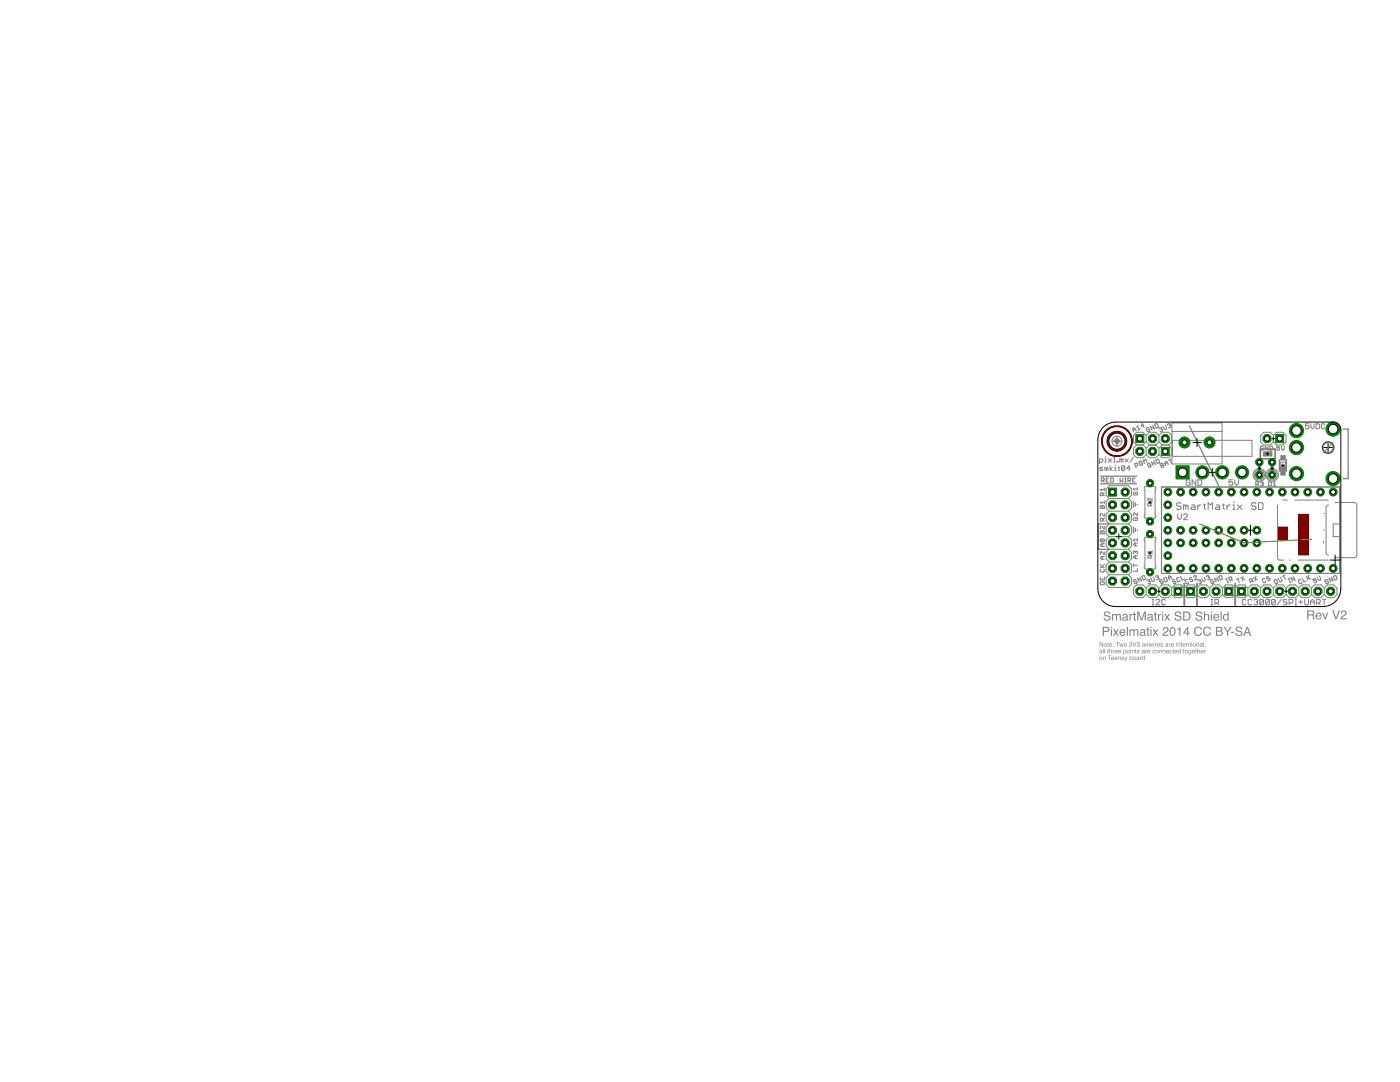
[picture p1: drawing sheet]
<svg xmlns="http://www.w3.org/2000/svg" width="279mm" height="216mm" viewBox="0 0 279 216" stroke-linecap="round" stroke-linejoin="round" font-family="sans-serif">
<g fill="#000080" stroke="#000080" stroke-width=".2">
<path d="M220.8 85.8a3.1 3.1 0 0 1 4.8 .8 3.1 3.1 0 0 1-2 4.4 3.1 3.1 0 0 1-3.8-3h.2a2.94 2.94 0 0 1 4.2-2.6 2.94 2.94 0 0 1 .5 5 2.94 2.94 0 0 1-4.7-1.9v-.5h-.2a3 3 0 0 1 1-2.2z" fill-rule="evenodd"/>
<path d="M222.8 86.1a1.9 1.9 0 0 1 2.1 1.9 1.9 1.9 0 0 1-2.1 1.9 1.81 1.81 0 0 0 1.9-1.9 1.81 1.81 0 0 0-1.9-1.8z" fill-rule="evenodd"/>
<path d="M221.4 86.8a1.58 1.58 0 0 1 1.6-.7v.1a1.81 1.81 0 0 0-1.8 1.8 1.81 1.81 0 0 0 1.8 1.9 1.91 1.91 0 0 1-1.9-1 1.91 1.91 0 0 1 .3-2.1z" fill-rule="evenodd"/>
</g>
<g fill="#800000" stroke="#800000" stroke-width=".2">
<path d="M259.1 102.6h2v8.1h-2z"/>
<path d="M255 105.2h1.9v2.5h-1.9z"/>
</g>
<g fill="#800000" stroke="#800000" stroke-width=".2">
<path d="M222.8 86.1a1.9 1.9 0 0 1 2.1 1.9 1.9 1.9 0 0 1-2.1 1.9 1.81 1.81 0 0 0 1.9-1.9 1.81 1.81 0 0 0-1.9-1.8z" fill-rule="evenodd"/>
<path d="M221.4 86.8a1.58 1.58 0 0 1 1.6-.7v.1a1.81 1.81 0 0 0-1.8 1.8 1.81 1.81 0 0 0 1.8 1.9 1.91 1.91 0 0 1-1.9-1 1.91 1.91 0 0 1 .3-2.1z" fill-rule="evenodd"/>
<path d="M220.8 85.8a3.1 3.1 0 0 1 4.8 .8 3.1 3.1 0 0 1-2 4.4 3.1 3.1 0 0 1-3.8-3h.2a2.94 2.94 0 0 1 4.2-2.6 2.94 2.94 0 0 1 .5 5 2.94 2.94 0 0 1-4.7-1.9v-.5h-.2a3 3 0 0 1 1-2.2z" fill-rule="evenodd"/>
</g>
<path d="M251.5 89.6h3v2h-3z" fill="none" stroke="#800000" stroke-width=".2"/>
<path d="M252.8 90.2h.4v.8h-.4z" fill="#808080" stroke="#808080" stroke-width=".2"/>
<g fill="none" stroke="#808080" stroke-width=".2">
<path d="M219.4 92.2h.5l.2-.2v-.3l-.2-.1h-.5v.9M220.1 93.3h-.5l-.2 .1 .7 .3-.2 .2h-.5M220.5 91.6h.1v.6M220.5 92.2h.3M220.6 91.1v.1M220.8 93.4l-.3-.1v.6M220.8 93.4v.5M220.8 93.4l.2-.1 .1 .1v.5M221.2 91.6l.6 .6M221.6 92.9v1M221.8 91.6l-.6 .6M222 93.3l-.4 .3 .4 .3"/>
<path d="M222.2 92.2h.4M222.2 91.2h.2v1M222.4 93.9h.3M222.4 93.3h.2v.6M222.6 92.8v.1M222.9 92h.2v.2h-.2zM223.1 93.3h.3M223.3 93.1v.6l.1 .2M223.8 91.7l-.3-.1v.6M223.8 91.7v.5M223.8 91.7l.1-.1 .2 .1v.5M224.5 93.1l-.2-.2h-.3l-.2 .2v.6"/>
<path d="M224.5 93.1v.6l-.2 .2h-.3l-.2-.2M224.5 93.1l-.7 .6M224.5 91.6l.7 .6M225.2 91.6l-.7 .6M225.5 93.4h-.6l.5-.5v1M226.2 91.2l-.6 1M233.9 84.4h10v8.2h-10zM233.9 86.1h10M234 87.9h15.9v3.2h-15.9zM237.5 95.9l-.2-.2h-.4l-.2 .2v.8l.2 .1h.4l.2-.1v-.4h-.4M238.7 95.7v1.1l-.8-1.1v1.1M239.1 95.7h.5l.2 .2v.8l-.2 .1h-.5z"/>
<path d="M246 95.7h-.7v.6l.3-.2 .4 .2v.4l-.2 .1h-.4l-.1-.1M246.4 95.7v.8l.4 .3 .4-.3v-.8M256 99.8h.9M258.4 99.8h6.7M261.2 84.6h-.7v.4l.4-.1 .3 .1v.4l-.2 .2h-.3l-.2-.2M261.6 84.6v.6l.3 .4 .4-.4v-.6M262.7 84.6h.4l.2 .1v.7l-.2 .2h-.4zM264.4 84.7l-.2-.1h-.3l-.2 .1v.7l.2 .2h.3l.2-.2M228.7 117.3l.7-.6h1.3l.6 .6M228.7 117.3l-.6-.6h-1.3l-.6 .6v1.3l.6 .7h1.3l.6-.7M228.7 118.6l.7 .7h1.3l.6-.7M228.7 117.3v1.3"/>
<path d="M229.9 119.6h.4M230.1 119.6v1.1M230.7 119.8l.2-.2h.4l.2 .2v.2l-.8 .7h.8M231.3 118.6l.6 .7h1.3l.6-.7M231.3 117.3l.6-.6h1.3l.6 .6M231.3 117.3v1.3M232.6 119.8l-.2-.2h-.3l-.2 .2v.7l.2 .2h.3l.2-.2M233.8 117.3l.7-.6h1.2l.6 .6v1.3l-.6 .7h-1.2l-.7-.7M233.8 117.3v1.3M235 102.6v.7l.4 .4 .4-.4v-.7M235.7 100.5l-.2-.2h-.5l-.2 .5 .2 .2h.5l.2 .2v.2l-.2 .3h-.5l-.2-.3M236.2 102.8l.2-.2h.4l.2 .2v.2l-.8 .7h.8"/>
<path d="M236.6 101l-.2-.2h-.2v.9M236.6 101v.7M236.6 101l.3-.2 .2 .2v.7M237.8 100.8h.5l.2 .2v.7h-.7l-.2-.3 .2-.2h.7M239 100.8v.9M239.7 100.8h-.2l-.5 .4M240.2 100.8h.4M240.4 100.5v.9l.2 .3M241.1 101.7v-1.4l.5 .5 .4-.5v1.4M241.4 117.3l-.6-.6h-1.3l-.6 .6v1.3l.6 .7h1.3l.6-.7M241.4 118.6l.7 .7h1.2l.7-.7M241.4 117.3v1.3"/>
<path d="M241.4 117.3l.7-.6h1.2l.7 .6M241.7 119.6h.4M241.9 119.6v1.1M242.7 100.8h.5l.2 .2v.7h-.7l-.2-.3 .2-.2h.7M243.9 100.8h.5M244 117.3l.6-.6h1.3l.6 .6v1.3l-.6 .7h-1.3l-.6-.7M244 117.3v1.3M244.1 100.5v.9l.3 .3M244.9 100.8v.9M245.5 100.8h-.2l-.4 .4M246 101.7h.5M246 100.8h.3v.9"/>
<path d="M246.3 100.1v.2M247 100.8l.8 .9M247.8 100.8l-.8 .9M248.7 119.8l-.2-.2h-.4l-.2 .2v.7l.2 .2h.4l.2-.2M249.8 119.8l-.2-.2h-.3l-.2 .2v.7l.2 .2h.3l.2-.2M250.3 119.8l.1-.2h.4l.2 .2-.2 .3M250.7 100.5l-.3-.2h-.4l-.2 .5 .2 .2h.4l.3 .2v.2l-.3 .3h-.4l-.2-.3M251.2 100.3h.6l.3 .2v.9l-.3 .3h-.6zM252.2 119.8v.7l-.2 .2h-.4l-.2-.2M252.2 119.8l-.2-.2h-.4l-.2 .2v.7M252.2 119.8l-.8 .7M253.3 119.8v.7l-.1 .2h-.4l-.2-.2"/>
<path d="M253.3 119.8l-.1-.2h-.4l-.2 .2v.7M253.3 119.8l-.7 .7M254.5 119.8v.7l-.2 .2h-.4l-.1-.2M254.5 119.8l-.2-.2h-.4l-.1 .2v.7M254.5 119.8l-.7 .7M255 100.8v10.5v.3l.3 .1 .9 .1M255.7 119.6l-.8 1.1M256.8 119.8l-.1-.2h-.4l-.2 .2 .2 .3h.4l.1 .4-.1 .2h-.4l-.2-.2M257.3 111.8h.2M258.4 119.6h.4M258.6 119.6v1.1M259.1 111.8h6"/>
<path d="M259.6 119.8v.7M260.4 119.6v.9l.2 .2h.3l.2-.2v-.9M263.9 119.6h.7M264.3 119.6v1.1M265.1 100.8l-.4 .2-.1 .3v9l.2 .4 .3 .1M229.9 120.7h.4M241.7 120.7h.4M242.5 120.3h.5l.2-.2v-.3l-.2-.2h-.5v1.1M242.8 120.3l.4 .4M250.6 120.1h.2M250.8 120.1l.2 .2-.2 .4h-.4l-.1-.2M257.3 120.3h.5l.2-.2v-.3l-.2-.2h-.5v1.1"/>
<path d="M258.4 120.7h.4M259.2 120.1h.8M261.6 120.1h.7M261.6 120.7v-.7l.3-.4 .4 .4v.7M262.7 120.3h.6l.2-.2v-.3l-.2-.2h-.6v1.1M263.1 120.3l.4 .4"/>
</g>
<g fill="none" stroke="#808080" stroke-width=".21">
<path d="M219.8 95.9h.4l.1-.4-.5-.1v.8M220.1 95.9l.2 .3M220.1 98.9l-.1-.5-.4 .1v.4h.8M220.4 98.4l-.3 .2M220.4 97.7h-.8l.3 .3M220.4 97.4v.6M220.4 99.9v.6M220.7 95.8h.3M221.3 95.4h-.6v.8h.6M221.7 95.4l.5 .1v.6l-.1 .1h-.4zM223.5 95.4v.8l.3-.3 .3 .3v-.8M224.5 95.4h.2"/>
<path d="M224.5 96.2h.2M224.6 95.4v.8M225.1 95.9l.5-.1-.1-.4h-.4v.8M225.4 95.9l.2 .3M226 95.8h.3M226.3 98.2l-.1 .2 .1 .4h.6l.1-.2-.1-.4h-.3v.3M226.6 85.6l-.5 .3M226.6 95.4h-.6v.8h.6M226.7 93.1l.3-.2v-.4l-.6 .1 .4 .7M226.7 86l-.2-.5-.4-.1-.1 .3 .3 .5M226.9 85.3l.1-.3 .4 .7M227 97.3v.5"/>
<path d="M227 97.6h-.8l.2 .2M227.6 85.6l-.5 .2M227.8 92.1l-.2-.1-.3 .3 .2 .5 .2 .1 .3-.3-.1-.3-.2 .1M228.3 84.8l-.5 .2 .2-.5 .3 .8M228.9 92.3l-.3-.7-.1 .3-.4-.1 .4 .7M229.3 85.4h-.5l-.1 .2 .3 .5 .4-.1v-.4l-.3 .1M229.5 92.5h-.4l-.1 .2 .2 .5h.5l-.1-.5-.2 .1M229.9 99.4v.6l-.5-.6-.3 .2 .1 .4M230 84.9l.4 .7-.8-.5 .3 .7M230.3 91.9l.3 .8-.8-.5 .3 .7M230.4 84.7l.5-.1 .3 .5-.1 .2-.4 .1zM230.7 91.8l.3-.2 .2 .1 .2 .5v.2l-.4 .1z"/>
<path d="M231.3 85.6l.3-.3 .2 .1v.3M231.5 92.6l.6-.1-.1 .3 .3 .2-.1 .2-.4 .1zM231.8 85.7h-.2M231.8 85.7h.2l-.1 .3-.4 .1M232 92.8l-.3 .1M232.6 84.9l.2 .4-.1 .4-.4-.1-.2-.5M233 84.8l.3-.3 .2 .1v.3M233 92.3l-.5 .3M233.2 92.7l-.3-.5-.3-.1-.1 .3 .2 .5M233.4 91.7l.4 .7M233.5 84.9h.2l-.1 .4h-.4M233.5 84.9h-.2"/>
<path d="M233.7 91.6l-.5 .2M250.6 96.7h.4l.2-.4-.6-.2v.8M250.9 96.7l.3 .2M251.6 96.3l.4-.2 .1 .2-.1 .2M251.8 96.5h.2M252 96.5l.1 .2-.1 .2-.4-.1M252.1 89.2l-.1-.2-.4 .2v.5l.4 .1 .1-.4h-.3M253 89v.8l-.5-.8v.8M253.2 96.1l.5 .2v.5l-.1 .1h-.4zM253.4 89l.6 .2v.5l-.2 .1h-.4zM254.1 96.9h.5M254.1 96.4l.3-.3v.8"/>
<path d="M255.4 89h-.6v.4l.3-.1 .3 .1-.2 .4-.4-.1M255.4 93.5h1.3M255.4 92.2h1.3l-.7 1.3zM255.8 89v.6l.2 .2 .3-.2v-.6M219.6 101l.1-.1 .3 .1 .3-.1 .1 .5h-.8zM219.6 115.2v.5h.8v-.5M219.6 113.2h.8M219.6 112.6l.5 .6M219.7 106l.3 .1 .3-.1 .1 .5h-.8zM219.7 107.6l-.1 .1 .1 .4h.6M219.7 113.6l-.1 .1 .1 .4h.6l.1-.1-.1-.4M219.7 116.1h.6l.1 .4-.1 .2h-.6l-.1-.2z"/>
<path d="M219.7 107.6h.6l.1 .1-.1 .4M219.7 107.6l.6 .5M220 101v.4M220 106.1v.4M220 108.5v.6M220 111v.6M220 115.5v.2M220.1 104v-.4l-.4-.2-.1 .6h.8M220.4 110.1v.6l-.5-.6-.3 .1 .1 .5M220.4 102.5v.5l-.5-.5-.3 .1 .1 .4M220.4 105v.6l-.5-.6-.3 .2 .1 .4M220.4 103.4l-.3 .3"/>
<path d="M220.4 100.2h-.8l.3 .3M220.4 112.6l-.4 .5M220.4 108.5h-.5l-.3 .3 .3 .3h.5M220.4 111h-.5l-.3 .3 .3 .3h.5M226.2 112.5v.6M226.2 112.8h.8M226.3 103.3l-.1 .1 .1 .4h.6l.1-.1-.1-.4h-.3v.3M226.6 110.1l-.2-.1-.2 .1 .1 .4M226.6 110.1l.1-.1 .3 .1-.1 .4M226.6 108.4v.5M226.6 110.1v.2M226.6 110.9v.6"/>
<path d="M226.7 115.7h-.4l-.1 .2 .2 .5 .2 .1 .3-.3-.1-.2-.2 .1M227 102.4v.5l-.6-.5-.2 .1 .1 .4M227 107.4v.6M227 113.5v.5h-.8M227 108.4h-.6l-.2 .2 .2 .3h.6M227 107.7h-.8l.2 .3M227 110.9h-.6l-.2 .3 .2 .3h.6M227.5 115.2l.3 .7-.8-.5 .4 .7M227.9 115l.5-.1 .2 .5v.2l-.4 .1zM228.9 115.9l.3-.3 .2 .1v.3M229.4 116l-.2 .1M229.4 116l.2 .1-.1 .3h-.4"/>
<path d="M229.6 100.9l-.1-.5-.4 .1v.4h.8M229.6 111.3v-.4l-.4-.1-.1 .1v.4h.8M229.9 100.4l-.3 .2M229.9 109.9v.5M229.9 110.8l-.3 .3M229.9 110.1h-.8l.3 .3M230.2 115.2l.2 .5-.1 .3-.4-.1-.2-.5M230.6 115.1l.3-.2h.2v.3M231.1 115.2l.2 .2-.1 .2h-.4M231.1 115.2l-.2 .1M231.9 115.7h-.4v.4l.4-.1 .2 .2v.2h-.5M232.2 115.4l.6-.1 .1 .7-.3 .1z"/>
<path d="M233.7 115.1l-.5 .3M233.9 115.5l-.2-.5-.4-.1-.1 .4 .2 .4M234.4 115.7h-.4v.2l.2 .2h.4v.3h-.4M235.3 115.3l-.2-.1-.3 .3 .2 .5 .2 .1 .3-.3M235.6 115l.3 .7 .5-.2M237 115.7h-.4l-.1 .2 .2 .5h.5v-.2M237.8 115.3l-.1-.1-.4 .3 .3 .2h.4l.1 .1-.3 .3-.2-.1M238.2 115.1l.1-.1 .4-.1-.2 .8 .5-.2M239 115.9l.4-.3 .2 .2-.1 .2M239.5 116l.3 .2-.1 .2h-.4M239.5 116l-.1 .1M240.3 115.2l.2 .5-.1 .3-.3-.1-.3-.5"/>
<path d="M240.7 115.1l.3-.2 .3 .1-.1 .2M241.2 115.2l-.1 .1M241.2 115.2l.2 .1v.3h-.4M242.1 115.7h-.5v.2l.2 .5h.4v-.4l-.3 .1M242.9 115.2l.3 .7-.8-.5 .3 .7M243.2 115l.6-.1 .2 .5-.1 .2-.3 .1zM244.8 115.5l.3 .7M244.9 115.4l-.3 .1M245.2 116.2l-.2 .1M245.4 115.8l.4-.2-.1-.4-.5 .1 .3 .7M245.7 115.7l.3 .1M247 115.5l.4 .7"/>
<path d="M247.2 115.4l-.4 .2M247.6 115.2l.9 .5M248.1 115l-.2 1M249.5 116.1l.4-.2 .1-.2-.3-.3-.4 .2 .3 .7M249.8 116l.3 .1M250.1 115.2l.9 .5M250.6 115l-.1 1M252.4 115.5l-.2-.1-.3 .3 .2 .5 .2 .1 .3-.3M253.2 115.1h-.4v.4l.4-.1 .3 .2-.1 .2h-.4M254.3 115.7h.5l.2 .5-.1 .2h-.4l-.2-.5zM255.5 115.2l.3 .6v.2h-.4l-.3-.6M256.2 114.9l.3 .7"/>
<path d="M256.4 114.8l-.5 .2M257.2 115.5l.3 .7M257.3 115.4l-.2 .1M257.6 116.2l-.2 .1M258.1 115l.4 .8-.9-.5 .4 .7M259.6 115.7h-.4l-.1 .2 .2 .5h.4l.1-.2M259.9 115.4l.3 .7 .5-.2M260.7 115l.4 .7M261 115.3l.6 .2M261.2 114.8l-.2 .7M262.5 115.4l-.5 .2 .2 .4 .3-.3 .3 .3-.3 .3-.2-.1M263.3 115l.3 .5-.2 .3-.3-.1-.3-.5"/>
<path d="M264.9 115.7h-.4l-.1 .2 .2 .5h.5l-.1-.4-.2 .1M265.7 115.2l.3 .7-.8-.5 .4 .7M266.1 115l.5-.1 .2 .7-.4 .1z"/>
</g>
<path d="M236.3 116.5v4.3M238.9 116.5v4.3M246.5 116.5v4.3" fill="none" stroke="#808080" stroke-width=".38"/>
<path d="M219.6 95h7.2M219.6 96.5h7.2M237.4 85l5.8 11.9M221.4 104.5h-2.2v5.1h2.2M226.2 100.1v1.1M226.2 105.2v1.1M226.6 100.4v.6M226.6 105.4v.7M227 100.6v.1M227 105.7v.1" fill="none" stroke="#808080" stroke-width=".25"/>
<g fill="#808080">
<path d="M264 105.7h.2l.1-.1v.1l.1 .1h-.1l-.1 .2v-.2z" fill-rule="evenodd"/>
<path d="M264.2 108v.2z" fill-rule="evenodd"/>
<path d="M264.3 102.4l.1 .1z" fill-rule="evenodd"/>
</g>
<g fill="none" stroke="#808080" stroke-width=".2">
<path d="M221.4 99.5l-.7-.7v-1.2l.7-.7h3.8l.6 .7v1.2l-.6 .7M221.4 99.5l-.7 .6v1.3l.7 .6M221.4 99.5h3.8M225.2 99.5l.6 .6v1.3l-.6 .6M226.8 88.8l-.6 .6v1.3l.6 .6h1.3l.6-.6M226.8 88.8h1.3M228.1 88.8l.6 .6M228.4 97.1l2-.1 .2 .2-.1 5.4 .2 .5-.2 .3h-1.9l-.2-.2v-.4l.1-.2zM228.7 86.9l-.6-.6h-1.3l-.6 .6v1.3l.6 .6M228.7 86.9l.7-.6h1.3l.6 .6M228.7 86.9v1.3M228.7 89.4v1.3"/>
<path d="M228.7 88.2l-.6 .6M228.7 88.2l.7 .6M228.7 90.7l.7 .6h1.3l.6-.6M229.4 88.8h1.3M229.4 88.8l-.7 .6M230.7 88.8l.6 .6M231.3 86.9l.6-.6h1.3l.6 .6v1.3l-.6 .6M231.3 86.9v1.3M231.3 89.4v1.3M231.3 88.2l-.6 .6M231.3 88.2l.6 .6M231.8 97.2h35.5v17.2h-35.5z"/>
<path d="M231.9 88.8h1.3M231.9 88.8l-.6 .6M233.2 88.8l.6 .6v1.3l-.6 .6h-1.3l-.6-.6M252.6 90.2h.8M252.6 90.9h.8M254.1 86.9l-.6-.6h-1.3l-.6 .6v1.3l.6 .6h1.3l.6-.6M254.1 86.9l.7-.6h1.2l.7 .6v1.3l-.7 .6h-1.2l-.7-.6M254.1 86.9v1.3M221.4 102l-.7 .6v1.3l.7 .6M221.4 104.5l-.7 .7v1.2l.7 .7M221.4 107.1l-.7 .6v1.3l.7 .6M221.4 109.6l-.7 .6v1.3l.7 .6"/>
<path d="M221.4 114.7l-.7 .6v1.3l.7 .6h3.8l.6-.6v-1.3l-.6-.6M221.4 112.1l-.7 .7v1.2l.7 .7M221.4 102h3.8M221.4 104.5h3.8M221.4 107.1h3.8M221.4 109.6h3.8M221.4 112.1h3.8M221.4 114.7h3.8M225.2 102l.6 .6v1.3l-.6 .6M225.2 104.5l.6 .7v1.2l-.6 .7M225.2 107.1l.6 .6v1.3l-.6 .6M225.2 109.6l.6 .6v1.3l-.6 .6"/>
<path d="M225.2 112.1l.6 .7v1.2l-.6 .7M228.4 107.3l2.1-.1 .1 .2-.1 5.4 .2 .5-.2 .2h-1.9l-.2-.1v-.5l.1-.1zM237 116.7h1.3l.6 .6v1.3l-.6 .7h-1.3l-.7-.7v-1.3zM249 117.3l-.6-.6h-1.3l-.6 .6v1.3l.6 .7h1.3l.6-.7M249 117.3l.7-.6h1.3l.6 .6M249 118.6l.7 .7h1.3l.6-.7M249 117.3v1.3M251.6 117.3v1.3M251.6 117.3l.6-.6h1.3l.6 .6M251.6 118.6l.6 .7h1.3l.6-.7M254.1 117.3v1.3M254.1 117.3l.7-.6h1.2l.7 .6"/>
<path d="M254.1 118.6l.7 .7h1.2l.7-.7M256.7 117.3v1.3M256.7 117.3l.6-.6h1.3l.6 .6M256.7 118.6l.6 .7h1.3l.6-.7M259.2 117.3l.6-.6h1.3l.6 .6M259.2 118.6l.6 .7h1.3l.6-.7M259.2 117.3v1.3M261.7 117.3l.7-.6h1.3l.6 .6M261.7 118.6l.7 .7h1.3l.6-.7M261.7 117.3v1.3M264.3 117.3l.6-.6h1.3l.6 .6v1.3l-.6 .7h-1.3l-.6-.7M264.3 117.3v1.3"/>
<path d="M266.4 100.3h3.9l.4 .2 .1 .3v10.1l-.5 .4h-3.9"/>
<circle cx="251.3" cy="94.8" r="1.27"/>
<circle cx="251.3" cy="94.8" r="1.02"/>
<circle cx="253.9" cy="94.8" r="1.27"/>
<circle cx="253.9" cy="94.8" r="1.02"/>
</g>
<path d="M255.3 91.8h1.4v2.2h-1.4zM268 85.6h1v9.9h-1" fill="none" stroke="#808080" stroke-width=".25"/>
<path d="M231.8 97.2h35.5v7.3h-1.2v2.6h1.2v7.3h-35.5z" fill="none" stroke="#808080" stroke-width=".21"/>
<path d="M229.5 96.4v.4M251.3 92.2v.9M251.3 93.2v.5M251.3 93.9v.9M253.9 92.2v.9M253.9 93.2v.5M253.9 93.9v.9M229.5 103.7v.3M229.5 106.6v.4M229.5 113.8v.4" fill="none" stroke="#808080" stroke-width=".61"/>
<g fill="#808080" stroke="#808080" stroke-width=".2">
<path d="M252.1 90.1h.5v.9h-.5z"/>
<path d="M253.4 90.1h.4v.9h-.4z"/>
<path d="M242.4 117.7h.6v.5h-.6z"/>
<path d="M245 117.7h.5v.5h-.5z"/>
<path d="M239.9 117.7h.5v.5h-.5z"/>
<path d="M229.8 117.7h.5v.5h-.5z"/>
<path d="M232.3 117.7h.5v.5h-.5z"/>
<path d="M234.8 117.7h.6v.5h-.6z"/>
<path d="M227.2 117.7h.5v.5h-.5z"/>
<path d="M229.8 87.3h.5v.5h-.5z"/>
<path d="M227.2 87.3h.5v.5h-.5z"/>
<path d="M232.3 87.3h.5v.5h-.5z"/>
<path d="M255.6 94h.9v.8h-.9z"/>
<path d="M255.6 90.9h.9v.8h-.9z"/>
<path d="M255.3 93h1.4v.9h-1.4z"/>
<path d="M255.1 87.3h.6v.5h-.6z"/>
<path d="M252.6 87.3h.5v.5h-.5z"/>
<path d="M262.8 117.7h.5v.5h-.5z"/>
<path d="M260.2 117.7h.5v.5h-.5z"/>
<path d="M257.7 117.7h.5v.5h-.5z"/>
<path d="M255.1 117.7h.6v.5h-.6z"/>
<path d="M252.6 117.7h.5v.5h-.5z"/>
<path d="M250.1 117.7h.5v.5h-.5z"/>
<path d="M247.5 117.7h.5v.5h-.5z"/>
<path d="M265.3 117.7h.5v.5h-.5z"/>
<path d="M229.2 113.5h.6v.3h-.6z"/>
<path d="M229.2 107h.6v.2h-.6z"/>
<path d="M229.2 103.4h.6v.3h-.6z"/>
<path d="M229.2 96.8h.6v.2h-.6z"/>
<path d="M229.8 89.8h.5v.5h-.5z"/>
<path d="M232.3 89.8h.5v.5h-.5z"/>
<path d="M227.2 89.8h.5v.5h-.5z"/>
<path d="M237.4 117.7h.5v.5h-.5z"/>
<path d="M221.8 97.9h.5v.5h-.5z"/>
<path d="M224.3 97.9h.5v.5h-.5z"/>
<path d="M224.3 100.5h.5v.5h-.5z"/>
<path d="M221.8 100.5h.5v.5h-.5z"/>
<path d="M224.3 103h.5v.5h-.5z"/>
<path d="M221.8 103h.5v.5h-.5z"/>
<path d="M224.3 105.6h.5v.5h-.5z"/>
<path d="M224.3 108.1h.5v.5h-.5z"/>
<path d="M224.3 110.6h.5v.5h-.5z"/>
<path d="M221.8 105.6h.5v.5h-.5z"/>
<path d="M221.8 108.1h.5v.5h-.5z"/>
<path d="M221.8 110.6h.5v.5h-.5z"/>
<path d="M224.3 113.2h.5v.5h-.5z"/>
<path d="M221.8 113.2h.5v.5h-.5z"/>
<path d="M224.3 115.7h.5v.5h-.5z"/>
<path d="M221.8 115.7h.5v.5h-.5z"/>
</g>
<g fill="none" stroke="#000" stroke-width=".2">
<path d="M222.3 88h1.2M222.9 87.4v1.2M229.5 100v.5M229.7 87.5h.6M229.7 90.1h.6M230 87.3v.5M230 89.8v.5M238.1 88.3h1.6M238.9 87.5v1.6M241.2 94.3h1.5M241.9 93.5v1.5M251.1 93.5h.5"/>
<path d="M251.3 93.2v.6M252.7 90.6h.5M253 90.3v.5M253.6 93.5h.5M253.9 87.5h.5M253.9 93.2v.6M254.1 87.3v.5M255.8 92.9h.5M256 92.6v.5M264 89.3h2.1M265 88.3v2M222.8 107.1h1"/>
<path d="M223.3 106.6v1M229.3 110.4h.5M229.3 100.2h.5M229.5 110.1v.5M231 118h.5M231.3 117.7v.6M237.4 118h.5M237.6 117.7v.6M242.4 118h.6M242.7 117.7v.6M248.5 105.8h2.1M249.6 104.8v2"/>
<path d="M256.4 118h.5M256.7 117.7v.6M265.4 111.8h2.1M266.4 110.7v2.1"/>
</g>
<circle cx="243.9" cy="94.3" r="1.31" fill="#008000" stroke="#008000" stroke-width=".2"/>
<circle cx="243.9" cy="94.3" r=".87" fill="#fff" stroke="#000" stroke-width=".2"/>
<circle cx="240" cy="94.3" r="1.31" fill="#008000" stroke="#008000" stroke-width=".2"/>
<circle cx="240" cy="94.3" r=".87" fill="#fff" stroke="#000" stroke-width=".2"/>
<path d="M234.7 92.9h2.6v2.7h-2.6z" fill="#008000" stroke="#008000" stroke-width=".2"/>
<circle cx="236" cy="94.3" r=".87" fill="#fff" stroke="#000" stroke-width=".2"/>
<circle cx="247.9" cy="94.3" r="1.31" fill="#008000" stroke="#008000" stroke-width=".2"/>
<circle cx="247.9" cy="94.3" r=".87" fill="#fff" stroke="#000" stroke-width=".2"/>
<circle cx="236.4" cy="88.3" r="1.1" fill="#008000" stroke="#008000" stroke-width=".2"/>
<circle cx="236.4" cy="88.3" r=".51" fill="#fff" stroke="#000" stroke-width=".2"/>
<circle cx="241.4" cy="88.3" r="1.1" fill="#008000" stroke="#008000" stroke-width=".2"/>
<circle cx="241.4" cy="88.3" r=".51" fill="#fff" stroke="#000" stroke-width=".2"/>
<path d="M244.4 117.2h1.6v1.6h-1.6z" fill="#008000" stroke="#008000" stroke-width=".2"/>
<circle cx="245.2" cy="118" r=".51" fill="#fff" stroke="#000" stroke-width=".2"/>
<circle cx="242.7" cy="118" r=".87" fill="#008000" stroke="#008000" stroke-width=".2"/>
<circle cx="242.7" cy="118" r=".51" fill="#fff" stroke="#000" stroke-width=".2"/>
<circle cx="240.2" cy="118" r=".87" fill="#008000" stroke="#008000" stroke-width=".2"/>
<circle cx="240.2" cy="118" r=".51" fill="#fff" stroke="#000" stroke-width=".2"/>
<path d="M234.3 117.2h1.6v1.6h-1.6z" fill="#008000" stroke="#008000" stroke-width=".2"/>
<circle cx="235.1" cy="118" r=".51" fill="#fff" stroke="#000" stroke-width=".2"/>
<circle cx="232.6" cy="118" r=".87" fill="#008000" stroke="#008000" stroke-width=".2"/>
<circle cx="232.6" cy="118" r=".51" fill="#fff" stroke="#000" stroke-width=".2"/>
<circle cx="230" cy="118" r=".87" fill="#008000" stroke="#008000" stroke-width=".2"/>
<circle cx="230" cy="118" r=".51" fill="#fff" stroke="#000" stroke-width=".2"/>
<circle cx="227.5" cy="118" r=".87" fill="#008000" stroke="#008000" stroke-width=".2"/>
<circle cx="227.5" cy="118" r=".51" fill="#fff" stroke="#000" stroke-width=".2"/>
<path d="M226.7 86.7h1.6v1.6h-1.6z" fill="#008000" stroke="#008000" stroke-width=".2"/>
<circle cx="227.5" cy="87.5" r=".51" fill="#fff" stroke="#000" stroke-width=".2"/>
<circle cx="230" cy="87.5" r=".87" fill="#008000" stroke="#008000" stroke-width=".2"/>
<circle cx="230" cy="87.5" r=".51" fill="#fff" stroke="#000" stroke-width=".2"/>
<circle cx="232.6" cy="87.5" r=".87" fill="#008000" stroke="#008000" stroke-width=".2"/>
<circle cx="232.6" cy="87.5" r=".51" fill="#fff" stroke="#000" stroke-width=".2"/>
<circle cx="266" cy="95.5" r="1.42" fill="#008000" stroke="#008000" stroke-width=".2"/>
<circle cx="266" cy="95.5" r=".95" fill="#fff" stroke="#000" stroke-width=".2"/>
<circle cx="258.7" cy="94.5" r="1.42" fill="#008000" stroke="#008000" stroke-width=".2"/>
<circle cx="258.7" cy="94.5" r=".95" fill="#fff" stroke="#000" stroke-width=".2"/>
<circle cx="258.7" cy="89.3" r="1.42" fill="#008000" stroke="#008000" stroke-width=".2"/>
<circle cx="258.7" cy="89.3" r=".95" fill="#fff" stroke="#000" stroke-width=".2"/>
<circle cx="258.7" cy="85.9" r="1.42" fill="#008000" stroke="#008000" stroke-width=".2"/>
<circle cx="258.7" cy="85.9" r=".95" fill="#fff" stroke="#000" stroke-width=".2"/>
<circle cx="266" cy="85.6" r="1.42" fill="#008000" stroke="#008000" stroke-width=".2"/>
<circle cx="266" cy="85.6" r=".95" fill="#fff" stroke="#000" stroke-width=".2"/>
<path d="M254.6 86.7h1.6v1.6h-1.6z" fill="#008000" stroke="#008000" stroke-width=".2"/>
<circle cx="255.4" cy="87.5" r=".51" fill="#fff" stroke="#000" stroke-width=".2"/>
<circle cx="252.9" cy="87.5" r=".87" fill="#008000" stroke="#008000" stroke-width=".2"/>
<circle cx="252.9" cy="87.5" r=".51" fill="#fff" stroke="#000" stroke-width=".2"/>
<path d="M247 117.2h1.6v1.6h-1.6z" fill="#008000" stroke="#008000" stroke-width=".2"/>
<circle cx="247.8" cy="118" r=".51" fill="#fff" stroke="#000" stroke-width=".2"/>
<circle cx="250.3" cy="118" r=".87" fill="#008000" stroke="#008000" stroke-width=".2"/>
<circle cx="250.3" cy="118" r=".51" fill="#fff" stroke="#000" stroke-width=".2"/>
<circle cx="252.9" cy="118" r=".87" fill="#008000" stroke="#008000" stroke-width=".2"/>
<circle cx="252.9" cy="118" r=".51" fill="#fff" stroke="#000" stroke-width=".2"/>
<circle cx="255.4" cy="118" r=".87" fill="#008000" stroke="#008000" stroke-width=".2"/>
<circle cx="255.4" cy="118" r=".51" fill="#fff" stroke="#000" stroke-width=".2"/>
<circle cx="257.9" cy="118" r=".87" fill="#008000" stroke="#008000" stroke-width=".2"/>
<circle cx="257.9" cy="118" r=".51" fill="#fff" stroke="#000" stroke-width=".2"/>
<circle cx="260.5" cy="118" r=".87" fill="#008000" stroke="#008000" stroke-width=".2"/>
<circle cx="260.5" cy="118" r=".51" fill="#fff" stroke="#000" stroke-width=".2"/>
<circle cx="263" cy="118" r=".87" fill="#008000" stroke="#008000" stroke-width=".2"/>
<circle cx="263" cy="118" r=".51" fill="#fff" stroke="#000" stroke-width=".2"/>
<circle cx="265.6" cy="118" r=".87" fill="#008000" stroke="#008000" stroke-width=".2"/>
<circle cx="265.6" cy="118" r=".51" fill="#fff" stroke="#000" stroke-width=".2"/>
<circle cx="229.5" cy="114.2" r=".78" fill="#008000" stroke="#008000" stroke-width=".2"/>
<circle cx="229.5" cy="114.2" r=".4" fill="#fff" stroke="#000" stroke-width=".2"/>
<circle cx="229.5" cy="106.6" r=".78" fill="#008000" stroke="#008000" stroke-width=".2"/>
<circle cx="229.5" cy="106.6" r=".4" fill="#fff" stroke="#000" stroke-width=".2"/>
<circle cx="229.5" cy="104" r=".78" fill="#008000" stroke="#008000" stroke-width=".2"/>
<circle cx="229.5" cy="104" r=".4" fill="#fff" stroke="#000" stroke-width=".2"/>
<circle cx="229.5" cy="96.4" r=".78" fill="#008000" stroke="#008000" stroke-width=".2"/>
<circle cx="229.5" cy="96.4" r=".4" fill="#fff" stroke="#000" stroke-width=".2"/>
<path d="M231.8 89.3h1.6v1.6h-1.6z" fill="#008000" stroke="#008000" stroke-width=".2"/>
<circle cx="232.6" cy="90.1" r=".51" fill="#fff" stroke="#000" stroke-width=".2"/>
<circle cx="230" cy="90.1" r=".87" fill="#008000" stroke="#008000" stroke-width=".2"/>
<circle cx="230" cy="90.1" r=".51" fill="#fff" stroke="#000" stroke-width=".2"/>
<circle cx="227.5" cy="90.1" r=".87" fill="#008000" stroke="#008000" stroke-width=".2"/>
<circle cx="227.5" cy="90.1" r=".51" fill="#fff" stroke="#000" stroke-width=".2"/>
<circle cx="266.1" cy="98.2" r=".78" fill="#008000" stroke="#008000" stroke-width=".2"/>
<circle cx="266.1" cy="98.2" r=".49" fill="#fff" stroke="#000" stroke-width=".2"/>
<circle cx="263.5" cy="98.2" r=".78" fill="#008000" stroke="#008000" stroke-width=".2"/>
<circle cx="263.5" cy="98.2" r=".49" fill="#fff" stroke="#000" stroke-width=".2"/>
<circle cx="261" cy="98.2" r=".78" fill="#008000" stroke="#008000" stroke-width=".2"/>
<circle cx="261" cy="98.2" r=".49" fill="#fff" stroke="#000" stroke-width=".2"/>
<circle cx="258.4" cy="98.2" r=".78" fill="#008000" stroke="#008000" stroke-width=".2"/>
<circle cx="258.4" cy="98.2" r=".49" fill="#fff" stroke="#000" stroke-width=".2"/>
<circle cx="255.9" cy="98.2" r=".78" fill="#008000" stroke="#008000" stroke-width=".2"/>
<circle cx="255.9" cy="98.2" r=".49" fill="#fff" stroke="#000" stroke-width=".2"/>
<circle cx="253.4" cy="98.2" r=".78" fill="#008000" stroke="#008000" stroke-width=".2"/>
<circle cx="253.4" cy="98.2" r=".49" fill="#fff" stroke="#000" stroke-width=".2"/>
<circle cx="250.8" cy="98.2" r=".78" fill="#008000" stroke="#008000" stroke-width=".2"/>
<circle cx="250.8" cy="98.2" r=".49" fill="#fff" stroke="#000" stroke-width=".2"/>
<circle cx="248.3" cy="98.2" r=".78" fill="#008000" stroke="#008000" stroke-width=".2"/>
<circle cx="248.3" cy="98.2" r=".49" fill="#fff" stroke="#000" stroke-width=".2"/>
<circle cx="245.7" cy="98.2" r=".78" fill="#008000" stroke="#008000" stroke-width=".2"/>
<circle cx="245.7" cy="98.2" r=".49" fill="#fff" stroke="#000" stroke-width=".2"/>
<circle cx="243.2" cy="98.2" r=".78" fill="#008000" stroke="#008000" stroke-width=".2"/>
<circle cx="243.2" cy="98.2" r=".49" fill="#fff" stroke="#000" stroke-width=".2"/>
<circle cx="240.7" cy="98.2" r=".78" fill="#008000" stroke="#008000" stroke-width=".2"/>
<circle cx="240.7" cy="98.2" r=".49" fill="#fff" stroke="#000" stroke-width=".2"/>
<circle cx="238.1" cy="98.2" r=".78" fill="#008000" stroke="#008000" stroke-width=".2"/>
<circle cx="238.1" cy="98.2" r=".49" fill="#fff" stroke="#000" stroke-width=".2"/>
<circle cx="235.6" cy="98.2" r=".78" fill="#008000" stroke="#008000" stroke-width=".2"/>
<circle cx="235.6" cy="98.2" r=".49" fill="#fff" stroke="#000" stroke-width=".2"/>
<circle cx="233.1" cy="98.2" r=".78" fill="#008000" stroke="#008000" stroke-width=".2"/>
<circle cx="233.1" cy="98.2" r=".49" fill="#fff" stroke="#000" stroke-width=".2"/>
<circle cx="233.1" cy="100.7" r=".78" fill="#008000" stroke="#008000" stroke-width=".2"/>
<circle cx="233.1" cy="100.7" r=".49" fill="#fff" stroke="#000" stroke-width=".2"/>
<circle cx="233.1" cy="103.3" r=".78" fill="#008000" stroke="#008000" stroke-width=".2"/>
<circle cx="233.1" cy="103.3" r=".49" fill="#fff" stroke="#000" stroke-width=".2"/>
<circle cx="233.1" cy="105.8" r=".78" fill="#008000" stroke="#008000" stroke-width=".2"/>
<circle cx="233.1" cy="105.8" r=".49" fill="#fff" stroke="#000" stroke-width=".2"/>
<circle cx="233.1" cy="108.3" r=".78" fill="#008000" stroke="#008000" stroke-width=".2"/>
<circle cx="233.1" cy="108.3" r=".49" fill="#fff" stroke="#000" stroke-width=".2"/>
<circle cx="233.1" cy="110.9" r=".78" fill="#008000" stroke="#008000" stroke-width=".2"/>
<circle cx="233.1" cy="110.9" r=".49" fill="#fff" stroke="#000" stroke-width=".2"/>
<circle cx="233.1" cy="113.4" r=".78" fill="#008000" stroke="#008000" stroke-width=".2"/>
<circle cx="233.1" cy="113.4" r=".49" fill="#fff" stroke="#000" stroke-width=".2"/>
<circle cx="235.6" cy="113.4" r=".78" fill="#008000" stroke="#008000" stroke-width=".2"/>
<circle cx="235.6" cy="113.4" r=".49" fill="#fff" stroke="#000" stroke-width=".2"/>
<circle cx="238.1" cy="113.4" r=".78" fill="#008000" stroke="#008000" stroke-width=".2"/>
<circle cx="238.1" cy="113.4" r=".49" fill="#fff" stroke="#000" stroke-width=".2"/>
<circle cx="240.7" cy="113.4" r=".78" fill="#008000" stroke="#008000" stroke-width=".2"/>
<circle cx="240.7" cy="113.4" r=".49" fill="#fff" stroke="#000" stroke-width=".2"/>
<circle cx="243.2" cy="113.4" r=".78" fill="#008000" stroke="#008000" stroke-width=".2"/>
<circle cx="243.2" cy="113.4" r=".49" fill="#fff" stroke="#000" stroke-width=".2"/>
<circle cx="245.7" cy="113.4" r=".78" fill="#008000" stroke="#008000" stroke-width=".2"/>
<circle cx="245.7" cy="113.4" r=".49" fill="#fff" stroke="#000" stroke-width=".2"/>
<circle cx="248.3" cy="113.4" r=".78" fill="#008000" stroke="#008000" stroke-width=".2"/>
<circle cx="248.3" cy="113.4" r=".49" fill="#fff" stroke="#000" stroke-width=".2"/>
<circle cx="250.8" cy="113.4" r=".78" fill="#008000" stroke="#008000" stroke-width=".2"/>
<circle cx="250.8" cy="113.4" r=".49" fill="#fff" stroke="#000" stroke-width=".2"/>
<circle cx="253.4" cy="113.4" r=".78" fill="#008000" stroke="#008000" stroke-width=".2"/>
<circle cx="253.4" cy="113.4" r=".49" fill="#fff" stroke="#000" stroke-width=".2"/>
<circle cx="255.9" cy="113.4" r=".78" fill="#008000" stroke="#008000" stroke-width=".2"/>
<circle cx="255.9" cy="113.4" r=".49" fill="#fff" stroke="#000" stroke-width=".2"/>
<circle cx="258.4" cy="113.4" r=".78" fill="#008000" stroke="#008000" stroke-width=".2"/>
<circle cx="258.4" cy="113.4" r=".49" fill="#fff" stroke="#000" stroke-width=".2"/>
<circle cx="261" cy="113.4" r=".78" fill="#008000" stroke="#008000" stroke-width=".2"/>
<circle cx="261" cy="113.4" r=".49" fill="#fff" stroke="#000" stroke-width=".2"/>
<circle cx="263.5" cy="113.4" r=".78" fill="#008000" stroke="#008000" stroke-width=".2"/>
<circle cx="263.5" cy="113.4" r=".49" fill="#fff" stroke="#000" stroke-width=".2"/>
<circle cx="266.1" cy="113.4" r=".78" fill="#008000" stroke="#008000" stroke-width=".2"/>
<circle cx="266.1" cy="113.4" r=".49" fill="#fff" stroke="#000" stroke-width=".2"/>
<circle cx="235.6" cy="105.8" r=".78" fill="#008000" stroke="#008000" stroke-width=".2"/>
<circle cx="235.6" cy="105.8" r=".49" fill="#fff" stroke="#000" stroke-width=".2"/>
<circle cx="235.6" cy="108.3" r=".78" fill="#008000" stroke="#008000" stroke-width=".2"/>
<circle cx="235.6" cy="108.3" r=".49" fill="#fff" stroke="#000" stroke-width=".2"/>
<circle cx="238.1" cy="105.8" r=".78" fill="#008000" stroke="#008000" stroke-width=".2"/>
<circle cx="238.1" cy="105.8" r=".49" fill="#fff" stroke="#000" stroke-width=".2"/>
<circle cx="240.7" cy="105.8" r=".78" fill="#008000" stroke="#008000" stroke-width=".2"/>
<circle cx="240.7" cy="105.8" r=".49" fill="#fff" stroke="#000" stroke-width=".2"/>
<circle cx="243.2" cy="105.8" r=".78" fill="#008000" stroke="#008000" stroke-width=".2"/>
<circle cx="243.2" cy="105.8" r=".49" fill="#fff" stroke="#000" stroke-width=".2"/>
<circle cx="245.7" cy="105.8" r=".78" fill="#008000" stroke="#008000" stroke-width=".2"/>
<circle cx="245.7" cy="105.8" r=".49" fill="#fff" stroke="#000" stroke-width=".2"/>
<circle cx="238.1" cy="108.3" r=".78" fill="#008000" stroke="#008000" stroke-width=".2"/>
<circle cx="238.1" cy="108.3" r=".49" fill="#fff" stroke="#000" stroke-width=".2"/>
<circle cx="240.7" cy="108.3" r=".78" fill="#008000" stroke="#008000" stroke-width=".2"/>
<circle cx="240.7" cy="108.3" r=".49" fill="#fff" stroke="#000" stroke-width=".2"/>
<circle cx="243.2" cy="108.3" r=".78" fill="#008000" stroke="#008000" stroke-width=".2"/>
<circle cx="243.2" cy="108.3" r=".49" fill="#fff" stroke="#000" stroke-width=".2"/>
<circle cx="245.7" cy="108.3" r=".78" fill="#008000" stroke="#008000" stroke-width=".2"/>
<circle cx="245.7" cy="108.3" r=".49" fill="#fff" stroke="#000" stroke-width=".2"/>
<circle cx="248.3" cy="108.3" r=".78" fill="#008000" stroke="#008000" stroke-width=".2"/>
<circle cx="248.3" cy="108.3" r=".49" fill="#fff" stroke="#000" stroke-width=".2"/>
<circle cx="250.8" cy="108.3" r=".78" fill="#008000" stroke="#008000" stroke-width=".2"/>
<circle cx="250.8" cy="108.3" r=".49" fill="#fff" stroke="#000" stroke-width=".2"/>
<circle cx="248.3" cy="105.8" r=".78" fill="#008000" stroke="#008000" stroke-width=".2"/>
<circle cx="248.3" cy="105.8" r=".49" fill="#fff" stroke="#000" stroke-width=".2"/>
<circle cx="250.8" cy="105.8" r=".78" fill="#008000" stroke="#008000" stroke-width=".2"/>
<circle cx="250.8" cy="105.8" r=".49" fill="#fff" stroke="#000" stroke-width=".2"/>
<circle cx="251.3" cy="94.8" r=".78" fill="#008000" stroke="#008000" stroke-width=".2"/>
<circle cx="251.3" cy="94.8" r=".4" fill="#fff" stroke="#000" stroke-width=".2"/>
<circle cx="251.3" cy="92.2" r=".78" fill="#008000" stroke="#008000" stroke-width=".2"/>
<circle cx="251.3" cy="92.2" r=".4" fill="#fff" stroke="#000" stroke-width=".2"/>
<circle cx="253.9" cy="94.8" r=".78" fill="#008000" stroke="#008000" stroke-width=".2"/>
<circle cx="253.9" cy="94.8" r=".4" fill="#fff" stroke="#000" stroke-width=".2"/>
<circle cx="253.9" cy="92.2" r=".78" fill="#008000" stroke="#008000" stroke-width=".2"/>
<circle cx="253.9" cy="92.2" r=".4" fill="#fff" stroke="#000" stroke-width=".2"/>
<path d="M236.8 117.2h1.6v1.6h-1.6z" fill="#008000" stroke="#008000" stroke-width=".2"/>
<circle cx="237.6" cy="118" r=".51" fill="#fff" stroke="#000" stroke-width=".2"/>
<path d="M221.2 97.4h1.6v1.6h-1.6z" fill="#008000" stroke="#008000" stroke-width=".2"/>
<circle cx="222" cy="98.2" r=".51" fill="#fff" stroke="#000" stroke-width=".2"/>
<circle cx="224.6" cy="98.2" r=".87" fill="#008000" stroke="#008000" stroke-width=".2"/>
<circle cx="224.6" cy="98.2" r=".51" fill="#fff" stroke="#000" stroke-width=".2"/>
<circle cx="222" cy="100.7" r=".87" fill="#008000" stroke="#008000" stroke-width=".2"/>
<circle cx="222" cy="100.7" r=".51" fill="#fff" stroke="#000" stroke-width=".2"/>
<circle cx="224.6" cy="100.7" r=".87" fill="#008000" stroke="#008000" stroke-width=".2"/>
<circle cx="224.6" cy="100.7" r=".51" fill="#fff" stroke="#000" stroke-width=".2"/>
<circle cx="222" cy="103.3" r=".87" fill="#008000" stroke="#008000" stroke-width=".2"/>
<circle cx="222" cy="103.3" r=".51" fill="#fff" stroke="#000" stroke-width=".2"/>
<circle cx="224.6" cy="103.3" r=".87" fill="#008000" stroke="#008000" stroke-width=".2"/>
<circle cx="224.6" cy="103.3" r=".51" fill="#fff" stroke="#000" stroke-width=".2"/>
<circle cx="222" cy="105.8" r=".87" fill="#008000" stroke="#008000" stroke-width=".2"/>
<circle cx="222" cy="105.8" r=".51" fill="#fff" stroke="#000" stroke-width=".2"/>
<circle cx="224.6" cy="105.8" r=".87" fill="#008000" stroke="#008000" stroke-width=".2"/>
<circle cx="224.6" cy="105.8" r=".51" fill="#fff" stroke="#000" stroke-width=".2"/>
<circle cx="222" cy="108.3" r=".87" fill="#008000" stroke="#008000" stroke-width=".2"/>
<circle cx="222" cy="108.3" r=".51" fill="#fff" stroke="#000" stroke-width=".2"/>
<circle cx="224.6" cy="108.3" r=".87" fill="#008000" stroke="#008000" stroke-width=".2"/>
<circle cx="224.6" cy="108.3" r=".51" fill="#fff" stroke="#000" stroke-width=".2"/>
<circle cx="222" cy="110.9" r=".87" fill="#008000" stroke="#008000" stroke-width=".2"/>
<circle cx="222" cy="110.9" r=".51" fill="#fff" stroke="#000" stroke-width=".2"/>
<circle cx="224.6" cy="110.9" r=".87" fill="#008000" stroke="#008000" stroke-width=".2"/>
<circle cx="224.6" cy="110.9" r=".51" fill="#fff" stroke="#000" stroke-width=".2"/>
<circle cx="222" cy="113.4" r=".87" fill="#008000" stroke="#008000" stroke-width=".2"/>
<circle cx="222" cy="113.4" r=".51" fill="#fff" stroke="#000" stroke-width=".2"/>
<circle cx="224.6" cy="113.4" r=".87" fill="#008000" stroke="#008000" stroke-width=".2"/>
<circle cx="224.6" cy="113.4" r=".51" fill="#fff" stroke="#000" stroke-width=".2"/>
<circle cx="222" cy="116" r=".87" fill="#008000" stroke="#008000" stroke-width=".2"/>
<circle cx="222" cy="116" r=".51" fill="#fff" stroke="#000" stroke-width=".2"/>
<circle cx="224.6" cy="116" r=".87" fill="#008000" stroke="#008000" stroke-width=".2"/>
<circle cx="224.6" cy="116" r=".51" fill="#fff" stroke="#000" stroke-width=".2"/>
<path d="M239.4 104.5l8.9 3.8 13.4-.7" fill="none" stroke="#808000" stroke-width=".2"/>
<g fill="none" stroke="#000" stroke-width=".2">
<path d="M220 85.4l1.2-.8 1.5-.4h43.4a1.52 1.52 0 0 1 1.5 1.5v31.8a3.6 3.6 0 0 1-3.6 3.5h-41.3a3.6 3.6 0 0 1-3.6-3.5v-29.7l.3-1.5z"/>
<circle cx="222.9" cy="88" r="1.61"/>
<circle cx="265" cy="89.3" r="1.14"/>
</g>
<g fill="none" stroke="#808080" stroke-width=".2">
<path d="M221.9 88h2M222.9 87v2M266.1 88.3l-2.1 2"/>
<circle cx="222.9" cy="88" r=".99"/>
<circle cx="222.9" cy="88" r=".49"/>
<circle cx="265" cy="89.3" r=".99"/>
</g>
<g fill="#808080">
<path d="M220.1 125.1h.8a.52 .52 0 0 1 .5 .5 .52 .52 0 0 1-.5 .5h-.6v.8h-.2zM220.3 125.3v.6h.5a.31 .31 0 0 0 .4-.3 .31 .31 0 0 0-.4-.3zM221.7 125.6h.2v1.3h-.2zM221.7 125.1h.2v.2h-.2zM222.1 125.6h.3l.3 .4 .3-.4h.3l-.5 .6 .5 .7h-.3l-.3-.5-.3 .5h-.3l.5-.7zM223.6 125.7a.6 .6 0 0 1 .7-.1 .6 .6 0 0 1 .3 .7h-.9a.37 .37 0 0 0 .2 .4 .37 .37 0 0 0 .5-.2h.2a.64 .64 0 0 1-.9 .3 .64 .64 0 0 1-.2-.9zM223.8 125.8l-.1 .3h.7l-.2-.3zM224.9 125.1h.2v1.8h-.2zM225.4 125.6h.2v.1a.43 .43 0 0 1 .8 0 .43 .43 0 0 1 .5-.1 .43 .43 0 0 1 .3 .4v.9h-.2l-.1-1-.2-.2-.3 .2v1h-.2v-1.1h-.3l-.2 .2v.9h-.3zM227.7 126.4v.1a.33 .33 0 0 0 .4 .2 .33 .33 0 0 0 .2-.5zM227.7 125.6h.5l.3 .1v1l.2 .2h-.3l-.1-.2a.44 .44 0 0 1-.7 .1 .44 .44 0 0 1 .3-.7l.4-.1a.3 .3 0 0 0-.3-.3 .3 .3 0 0 0-.3 .3h-.2zM228.9 125.2h.3v.4h.2v.1h-.2v.9l.2 .1v.2h-.3l-.1-.2-.1-1h-.1v-.1h.1zM229.6 125.6h.2v1.3h-.2zM229.6 125.1h.2v.2h-.2zM230 125.6h.3l.3 .4 .3-.4h.3l-.5 .6 .5 .7h-.3l-.3-.5-.3 .5h-.3l.5-.7zM232.3 125.2a.6 .6 0 0 1 .9 .3 .6 .6 0 0 1-.6 .8l-.3 .4h.9v.2h-1.2a1.47 1.47 0 0 1 .9-1.1 .35 .35 0 0 0-.3-.5 .35 .35 0 0 0-.3 .4h-.2zM233.6 125.3a.63 .63 0 0 1 .8 0 .63 .63 0 0 1 .2 .7 .65 .65 0 0 1-.6 .9 .65 .65 0 0 1-.6-.9zM233.8 125.4a.96 .96 0 0 0 .2 1.3 .85 .85 0 0 0 0-1.4zM234.9 125.5l.7-.4v1.8h-.2v-1.3h-.5zM236.9 125.5l-.5 .7h.5zM237 125.1h.1v1.1h.3v.2h-.3v.5h-.2v-.5h-.7v-.2zM238.5 125.3a.78 .78 0 0 1 .8-.3 .78 .78 0 0 1 .6 .6h-.3a.61 .61 0 0 0-.8-.3 .61 .61 0 0 0-.2 .9 .55 .55 0 0 0 .5 .5 .55 .55 0 0 0 .5-.5h.3a.83 .83 0 0 1-1.1 .7 .83 .83 0 0 1-.5-1.2zM240.3 125.3a.78 .78 0 0 1 .8-.3 .78 .78 0 0 1 .6 .6h-.3a.61 .61 0 0 0-.8-.3 .61 .61 0 0 0-.2 .9 .55 .55 0 0 0 .5 .5 .55 .55 0 0 0 .5-.5h.3a.83 .83 0 0 1-1.1 .7 .83 .83 0 0 1-.5-1.2zM242.9 125.3v.5h.4a.29 .29 0 0 0 .4-.2 .29 .29 0 0 0-.4-.3zM242.9 126v.7l.8-.2 .1-.2-.2-.2zM242.7 125.1h.7a.44 .44 0 0 1 .5 .3 .44 .44 0 0 1-.2 .5 .51 .51 0 0 1 .3 .6 .51 .51 0 0 1-.6 .4h-.7zM244.2 125.1h.3l.5 .8 .5-.8h.3l-.7 1v.8h-.2v-.8zM245.7 126.1h.6v.2h-.6zM246.8 125.2a.7 .7 0 0 1 1.1 .4h-.2a.42 .42 0 0 0-.5-.4 .42 .42 0 0 0-.3 .5 1.45 1.45 0 0 1 1.1 .7 .73 .73 0 0 1-.8 .5 .73 .73 0 0 1-.7-.6h.3a.47 .47 0 0 0 .4 .4 .47 .47 0 0 0 .5-.4l-.4-.2a.55 .55 0 0 1-.6-.2 .55 .55 0 0 1 .1-.7zM248.9 125.3l-.3 .8h.6zM248.8 125.1h.3l.6 1.8h-.2l-.2-.6h-.7l-.2 .6h-.3z" fill-rule="evenodd"/>
<path d="M220.5 122.1a.7 .7 0 0 1 1.1 .5h-.2a.42 .42 0 0 0-.5-.4 .42 .42 0 0 0-.4 .4 1.45 1.45 0 0 1 1.2 .7 .73 .73 0 0 1-.8 .6 .73 .73 0 0 1-.7-.7h.3a.47 .47 0 0 0 .4 .5 .47 .47 0 0 0 .5-.5l-.4-.2a.55 .55 0 0 1-.6-.2 .55 .55 0 0 1 .1-.7zM221.9 122.5h.3v.2a.43 .43 0 0 1 .7 0 .43 .43 0 0 1 .5-.2 .43 .43 0 0 1 .3 .5v.8h-.2v-1l-.3-.1-.2 .2-.1 .9h-.2v-1l-.3-.1-.2 .2v.9h-.3zM224.2 123.4v.1a.33 .33 0 0 0 .4 .1 .33 .33 0 0 0 .2-.4zM224.2 122.6l.5-.1 .3 .2 .1 .9 .1 .2h-.3l-.1-.2a.44 .44 0 0 1-.7 .2 .44 .44 0 0 1 .3-.7l.4-.1a.3 .3 0 0 0-.2-.3 .3 .3 0 0 0-.4 .2h-.2zM225.4 122.5h.2v.2l.4-.2v.2l-.3 .2-.1 .9h-.2zM226.3 122.2h.2v.3h.2v.2h-.2v.8l.2 .1v.2h-.3l-.1-.1v-1h-.2v-.2h.2zM227 122h.3l.5 1.5 .5-1.5h.4v1.8h-.3v-1.5l-.5 1.5h-.2l-.5-1.5v1.5h-.2zM229.2 123.4v.1a.33 .33 0 0 0 .4 .1 .33 .33 0 0 0 .2-.4zM229.2 122.6l.5-.1 .3 .2v.9l.2 .2h-.3l-.1-.2a.44 .44 0 0 1-.7 .2 .44 .44 0 0 1 .3-.7l.4-.1a.3 .3 0 0 0-.3-.3 .3 .3 0 0 0-.3 .2h-.2zM230.4 122.2h.3v.3h.2v.2h-.2v.8l.2 .1v.2h-.3l-.1-.1-.1-1h-.1v-.2h.1zM231.1 122.5h.2v.2l.4-.2v.2l-.4 .2v.9h-.2zM231.9 122.5h.3v1.3h-.3zM231.9 122h.3v.3h-.3zM232.4 122.5h.2l.3 .5 .3-.5h.3l-.4 .7 .4 .6h-.2l-.4-.5-.3 .5h-.3l.5-.6zM234.6 122.1a.7 .7 0 0 1 1.2 .5h-.3a.42 .42 0 0 0-.4-.4 .42 .42 0 0 0-.4 .4 1.45 1.45 0 0 1 1.1 .7 .73 .73 0 0 1-.7 .6 .73 .73 0 0 1-.7-.7h.2a.47 .47 0 0 0 .5 .5 .47 .47 0 0 0 .5-.5l-.4-.2a.55 .55 0 0 1-.7-.2 .55 .55 0 0 1 .1-.7zM236.4 122.2v1.4h.4a.7 .7 0 0 0 .6-.7 .7 .7 0 0 0-.6-.7zM236.1 122h.8a.91 .91 0 0 1 .7 .9 .91 .91 0 0 1-.7 .9h-.8zM238.8 122.1a.7 .7 0 0 1 1.1 .5h-.2a.42 .42 0 0 0-.4-.4 .42 .42 0 0 0-.4 .4 1.45 1.45 0 0 1 1.1 .7 .73 .73 0 0 1-.8 .6 .73 .73 0 0 1-.7-.7h.3a.47 .47 0 0 0 .5 .5 .47 .47 0 0 0 .4-.5l-.3-.2a.55 .55 0 0 1-.7-.2 .55 .55 0 0 1 .1-.7zM240.3 122h.2v.7a.46 .46 0 0 1 .5-.2 .46 .46 0 0 1 .3 .5v.8h-.2v-.9l-.3-.2-.3 .2v.9h-.2zM241.6 122.5h.3v1.3h-.3zM241.6 122h.3v.3h-.3zM242.3 122.7a.6 .6 0 0 1 .7-.1 .6 .6 0 0 1 .3 .6h-.9a.37 .37 0 0 0 .2 .5 .37 .37 0 0 0 .5-.3h.2a.64 .64 0 0 1-.9 .4 .64 .64 0 0 1-.2-1zM242.5 122.8l-.1 .3h.7l-.2-.4zM243.6 122h.2v1.8h-.2zM244.4 122.8a.45 .45 0 0 0-.1 .6 .45 .45 0 0 0 .6 .1 .45 .45 0 0 0 .1-.6 .45 .45 0 0 0-.6-.1zM244.3 122.6l.4-.1 .3 .2v-.7h.2v1.8h-.2v-.2a.6 .6 0 0 1-.8 .1 .6 .6 0 0 1-.1-.8z" fill-rule="evenodd"/>
<path d="M261.1 122v.6h.6a.31 .31 0 0 0 .4-.3 .31 .31 0 0 0-.4-.3zM260.9 121.8h.8a.49 .49 0 0 1 .6 .3 .49 .49 0 0 1-.3 .6l.2 .2 .2 .7h-.3l-.1-.7-.3-.1h-.6v.8h-.2zM262.7 122.4a.6 .6 0 0 1 .7-.1 .6 .6 0 0 1 .3 .7h-.9a.37 .37 0 0 0 .3 .4 .37 .37 0 0 0 .4-.2h.2a.64 .64 0 0 1-.9 .3 .64 .64 0 0 1-.2-.9zM262.9 122.5l-.1 .3h.7l-.2-.3zM263.9 122.3h.2l.4 1 .3-1h.3l-.5 1.3h-.3zM265.9 121.8h.2l.5 1.5 .5-1.5h.3l-.6 1.8h-.3zM267.8 121.9a.6 .6 0 0 1 .9 .3 .6 .6 0 0 1-.6 .8l-.3 .4h.9v.2h-1.2a1.47 1.47 0 0 1 1-1.1 .35 .35 0 0 0-.3-.5 .35 .35 0 0 0-.4 .4h-.2z" fill-rule="evenodd"/>
<path d="M219.4 128.1h.2l.4 .8v-.8h.2v.9h-.2l-.4-.7v.7h-.2zM220.4 128.7a.22 .22 0 0 0 .4 0 .22 .22 0 0 0-.4 0zM220.3 128.7a.33 .33 0 0 1 .6 0 .33 .33 0 0 1-.6 0zM221 128.2l.3 .2-.1 .1 .1 .5-.2-.1zM221.4 128.5a.3 .3 0 0 1 .4-.1 .3 .3 0 0 1 .1 .3h-.4a.25 .25 0 0 0 .2 .3 .25 .25 0 0 0 .2-.2l-.1 .2a.33 .33 0 0 1-.4-.1 .33 .33 0 0 1 0-.4zM221.5 128.5v.1h.3l-.1-.1zM222.1 128.4l.2 .1zM222.1 128.9l.2 .1zM222.7 128.1h.7v.1h-.3v.8h-.1v-.8h-.3zM223.4 128.4h.1l.1 .5 .1-.5h.2l.1 .5 .2-.5-.2 .6h-.1l-.1-.5-.1 .5h-.1zM224.4 128.7a.22 .22 0 0 0 .4 0 .22 .22 0 0 0-.4 0zM224.3 128.7a.35 .35 0 0 1 .7 0 .35 .35 0 0 1-.7 0zM225.4 128.3l.2-.2a.22 .22 0 0 1 .3 .2 .22 .22 0 0 1-.1 .3 .29 .29 0 0 1-.1 .5 .29 .29 0 0 1-.4-.3h.1a.18 .18 0 0 0 .3 .1 .18 .18 0 0 0 0-.3l-.1-.1 .2-.1a.17 .17 0 0 0-.2-.1 .17 .17 0 0 0-.1 .1h-.2zM226 128.1h.2l.2 .8 .3-.8h.1l-.3 .9h-.2zM226.9 128.3l.3-.2a.22 .22 0 0 1 .2 .2 .22 .22 0 0 1-.1 .3 .29 .29 0 0 1 0 .5 .29 .29 0 0 1-.4-.3h.1a.18 .18 0 0 0 .2 .1 .18 .18 0 0 0 0-.3l-.1-.1 .2-.1a.17 .17 0 0 0-.2-.1 .17 .17 0 0 0-.1 .1h-.1zM228 128.8v.1a.16 .16 0 0 0 .3 0 .16 .16 0 0 0 0-.2zM228 128.4l.4 .1 .1 .5-.1-.1a.22 .22 0 0 1-.4 .1 .22 .22 0 0 1 .1-.4l.2-.1-.4 .1zM228.6 128.4h.2v.6h-.2zM228.6 128.1l.2 .2zM228.9 128.4l.1 .1 .2-.1-.2 .2v.4h-.1zM229.3 128.4h.1l.1 .5 .1-.5h.2l.1 .5 .2-.5-.2 .6h-.1l-.1-.5-.1 .5h-.1zM230.2 128.4h.1v.6h-.1zM230.2 128.1l.1 .2zM230.5 128.4l.1 .1 .2-.1-.2 .2v.4h-.1zM231 128.5a.3 .3 0 0 1 .3-.1 .3 .3 0 0 1 .2 .3h-.5a.25 .25 0 0 0 .2 .3 .25 .25 0 0 0 .3-.2l-.1 .2a.33 .33 0 0 1-.5-.1 .33 .33 0 0 1 .1-.4zM231.1 128.5l-.1 .1h.4l-.1-.1zM231.7 128.4l.4 .1h-.3v.1a.24 .24 0 0 1 .3 .3 .24 .24 0 0 1-.4 .1l-.1-.2 .3 .1v-.1a.24 .24 0 0 1-.2-.1 .24 .24 0 0 1 0-.3zM232.7 128.8v.1a.16 .16 0 0 0 .2 0 .16 .16 0 0 0 0-.2zM232.7 128.4l.4 .1 .1 .5-.2-.1a.22 .22 0 0 1-.4 .1 .22 .22 0 0 1 .2-.4l.2-.1-.4 .1zM233.3 128.4l.1 .1 .2-.1-.2 .2v.4h-.1zM233.8 128.5a.3 .3 0 0 1 .3-.1 .3 .3 0 0 1 .2 .3h-.5a.25 .25 0 0 0 .2 .3 .25 .25 0 0 0 .3-.2l-.1 .2a.33 .33 0 0 1-.5-.1 .33 .33 0 0 1 .1-.4zM233.8 128.5v.1h.4l-.1-.1zM234.7 128.4h.2v.6h-.2zM234.7 128.1l.2 .2zM235 128.4l.1 .1a.23 .23 0 0 1 .3-.1 .23 .23 0 0 1 .2 .2v.4h-.2l-.1-.5h-.1l-.1 .5h-.1zM235.7 128.2l.3 .2-.1 .1 .1 .5-.3-.1zM236.1 128.5a.3 .3 0 0 1 .4-.1 .3 .3 0 0 1 .1 .3h-.5a.25 .25 0 0 0 .2 .3 .25 .25 0 0 0 .3-.2l-.1 .2a.33 .33 0 0 1-.4-.1 .33 .33 0 0 1 0-.4zM236.2 128.5l-.1 .1h.4l-.1-.1zM236.8 128.4l.1 .1a.23 .23 0 0 1 .2-.1 .23 .23 0 0 1 .2 .2v.4h-.1l-.1-.5h-.2v.5h-.1zM237.5 128.2l.2 .2-.1 .1 .1 .5-.2-.1zM237.8 128.4h.1v.6h-.1zM237.8 128.1l.1 .2zM238.1 128.7a.25 .25 0 0 0 .5 0 .25 .25 0 0 0-.5 0zM238 128.7a.35 .35 0 0 1 .7 0 .35 .35 0 0 1-.7 0zM238.8 128.4l.1 .1a.23 .23 0 0 1 .2-.1 .23 .23 0 0 1 .2 .2v.4h-.1l-.1-.5h-.2v.5h-.1zM239.6 128.8v.1a.16 .16 0 0 0 .2 0 .16 .16 0 0 0 0-.2zM239.5 128.4l.5 .1 .1 .5-.2-.1a.22 .22 0 0 1-.4 .1 .22 .22 0 0 1 .1-.4l.3-.1-.4 .1zM240.2 128.1h.1v.9h-.1zM240.5 128.9h.1l-.1 .3z" fill-rule="evenodd"/>
<path d="M219.5 130.1v.1a.16 .16 0 0 0 .2 .1 .16 .16 0 0 0 .1-.3zM219.5 129.7l.4 .1 .1 .6-.2-.1a.22 .22 0 0 1-.3 0 .22 .22 0 0 1 .1-.3l.2-.2-.4 .1zM220.1 129.5h.1v.9h-.1zM220.4 129.5h.1v.9h-.1zM221 129.5l.3 .2-.1 .1 .1 .6-.2-.1zM221.4 129.5h.1v.3a.23 .23 0 0 1 .3-.1 .23 .23 0 0 1 .1 .2v.5h-.1v-.5l-.1-.1-.3 .6zM222.1 129.7l.1 .1 .2-.1-.2 .2v.5h-.1zM222.5 129.8a.3 .3 0 0 1 .4-.1 .3 .3 0 0 1 .1 .4h-.4a.25 .25 0 0 0 .2 .2 .25 .25 0 0 0 .2-.1v.1a.33 .33 0 0 1-.5 0 .33 .33 0 0 1 0-.5zM222.6 129.8v.2h.3l-.1-.2zM223.2 129.8a.3 .3 0 0 1 .4-.1 .3 .3 0 0 1 .1 .4h-.4a.25 .25 0 0 0 .2 .2 .25 .25 0 0 0 .2-.1l-.1 .1a.33 .33 0 0 1-.4 0 .33 .33 0 0 1 0-.5zM223.3 129.8v.2h.3l-.1-.2zM224.3 130a.22 .22 0 0 0 .4 0 .22 .22 0 0 0-.4 0zM224.2 129.7l.1 .1a.26 .26 0 0 1 .3-.1 .26 .26 0 0 1 .2 .3l-.1 .3h-.4v.3h-.1zM225 130a.22 .22 0 0 0 .4 0 .22 .22 0 0 0-.4 0zM224.9 130a.33 .33 0 0 1 .6 0 .33 .33 0 0 1-.6 0zM225.6 129.7h.1v.7h-.1zM225.6 129.5l.1 .1zM225.9 129.7l.1 .1a.23 .23 0 0 1 .3-.1 .23 .23 0 0 1 .1 .2v.5h-.1l-.1-.6-.2 .1v.5h-.1zM226.6 129.5l.2 .2-.1 .1 .1 .6-.2-.1zM227 129.7l.4 .1h-.3v.1a.24 .24 0 0 1 .3 .3 .24 .24 0 0 1-.4 .2l-.1-.2 .3 .1v-.2a.24 .24 0 0 1-.2-.1 .24 .24 0 0 1 0-.3zM228 130.1v.1a.16 .16 0 0 0 .2 .1 .16 .16 0 0 0 .1-.3zM228 129.7l.4 .1 .1 .6-.2-.1a.22 .22 0 0 1-.4 0 .22 .22 0 0 1 .2-.3l.2-.2-.4 .1zM228.6 129.7l.1 .1 .2-.1-.2 .2v.5h-.1zM229.1 129.8a.3 .3 0 0 1 .3-.1 .3 .3 0 0 1 .2 .4h-.5a.25 .25 0 0 0 .2 .2 .25 .25 0 0 0 .3-.1l-.1 .1a.33 .33 0 0 1-.5 0 .33 .33 0 0 1 .1-.5zM229.1 129.8v.2h.4l-.1-.2zM230.1 129.8l.3-.1 .2 .2a.22 .22 0 0 0-.3-.1 .22 .22 0 0 0-.2 .3 .22 .22 0 0 0 .3 .1l.2-.1a.32 .32 0 0 1-.5 .2 .32 .32 0 0 1 0-.5zM230.7 130a.25 .25 0 0 0 .5 0 .25 .25 0 0 0-.5 0zM230.6 130a.35 .35 0 0 1 .7 0 .35 .35 0 0 1-.7 0zM231.4 129.7l.1 .1a.23 .23 0 0 1 .2-.1 .23 .23 0 0 1 .2 .2v.5h-.1l-.1-.6-.2 .1v.5h-.1zM232.1 129.7l.1 .1a.23 .23 0 0 1 .2-.1 .23 .23 0 0 1 .2 .2v.5h-.1l-.1-.6-.2 .1v.5h-.1zM232.8 129.8a.3 .3 0 0 1 .4-.1 .3 .3 0 0 1 .1 .4h-.5a.25 .25 0 0 0 .2 .2 .25 .25 0 0 0 .3-.1l-.1 .1a.33 .33 0 0 1-.4 0 .33 .33 0 0 1 0-.5zM232.9 129.8l-.1 .2h.4l-.1-.2zM233.5 129.8l.3-.1 .2 .2a.22 .22 0 0 0-.3-.1 .22 .22 0 0 0-.2 .3 .22 .22 0 0 0 .3 .1l.2-.1a.32 .32 0 0 1-.5 .2 .32 .32 0 0 1 0-.5zM234.1 129.5l.2 .2-.1 .1 .1 .6-.2-.1zM234.5 129.8a.3 .3 0 0 1 .3-.1 .3 .3 0 0 1 .2 .4h-.5a.25 .25 0 0 0 .2 .2 .25 .25 0 0 0 .3-.1l-.1 .1a.33 .33 0 0 1-.5 0 .33 .33 0 0 1 .1-.5zM234.6 129.8l-.1 .2h.4l-.1-.2zM235.1 130a.25 .25 0 0 0 .5 0 .25 .25 0 0 0-.5 0zM235.1 129.8l.3-.1 .1 .1v-.3h.2v.9l-.1-.1a.31 .31 0 0 1-.5 0 .31 .31 0 0 1 0-.5zM236.2 129.5l.2 .2-.1 .1 .1 .6-.2-.1zM236.6 130a.22 .22 0 0 0 .4 0 .22 .22 0 0 0-.4 0zM236.5 130a.33 .33 0 0 1 .6 0 .33 .33 0 0 1-.6 0zM237.2 129.8l.5-.1v.6a.29 .29 0 0 1-.2 .3 .29 .29 0 0 1-.3-.2l.3 .1 .1-.2a.31 .31 0 0 1-.4-.1 .31 .31 0 0 1 0-.4zM237.3 130.1a.23 .23 0 0 0 .4 0 .23 .23 0 0 0-.4 0zM237.9 129.8a.3 .3 0 0 1 .4-.1 .3 .3 0 0 1 .2 .4h-.5a.25 .25 0 0 0 .2 .2 .25 .25 0 0 0 .2-.1v.1a.33 .33 0 0 1-.5 0 .33 .33 0 0 1 0-.5zM238 129.8v.2h.3v-.2zM238.6 129.5l.2 .2-.1 .1 .1 .6-.2-.1zM238.9 129.5h.1v.3a.23 .23 0 0 1 .3-.1 .23 .23 0 0 1 .2 .2v.5h-.1v-.5l-.2-.1-.3 .6zM239.7 129.8a.3 .3 0 0 1 .3-.1 .3 .3 0 0 1 .2 .4h-.5a.25 .25 0 0 0 .2 .2 .25 .25 0 0 0 .3-.1l-.1 .1a.33 .33 0 0 1-.5 0 .33 .33 0 0 1 .1-.5zM239.8 129.8l-.1 .2h.4l-.1-.2zM240.3 129.7l.1 .1 .2-.1-.1 .2-.1 .5h-.1z" fill-rule="evenodd"/>
<path d="M219.5 131.3a.22 .22 0 0 0 .4 0 .22 .22 0 0 0-.4 0zM219.4 131.4a.33 .33 0 0 1 .6 0 .33 .33 0 0 1-.6 0zM220.1 131l.1 .1a.23 .23 0 0 1 .3-.1 .23 .23 0 0 1 .2 .3v.4h-.2l-.1-.6-.1 .1-.1 .5h-.1zM221.1 130.8h.7v.1h-.3v.8h-.1v-.8h-.3zM221.8 131.1a.3 .3 0 0 1 .4 0 .3 .3 0 0 1 .1 .3h-.5a.25 .25 0 0 0 .3 .2 .25 .25 0 0 0 .2-.1l-.1 .1a.33 .33 0 0 1-.4 0 .33 .33 0 0 1 0-.5zM221.9 131.2v.1h.3l-.1-.2zM222.5 131.1a.3 .3 0 0 1 .4 0 .3 .3 0 0 1 .1 .3h-.5a.25 .25 0 0 0 .2 .2 .25 .25 0 0 0 .3-.1l-.1 .1a.33 .33 0 0 1-.4 0 .33 .33 0 0 1 0-.5zM222.6 131.2l-.1 .1h.4l-.1-.2zM223.2 131l.1 .1a.23 .23 0 0 1 .2-.1 .23 .23 0 0 1 .2 .3v.4h-.1l-.1-.6-.2 .1v.5h-.1zM223.9 131.1l.4 .1-.3-.1v.2a.24 .24 0 0 1 .3 .2 .24 .24 0 0 1-.3 .2l-.2-.2 .3 .1 .1-.2a.24 .24 0 0 1-.3 0 .24 .24 0 0 1 0-.3zM224.4 131h.1l.2 .6 .2-.6h.1l-.4 .9h-.1l.2-.2zM225.4 130.8h.1v.3a.3 .3 0 0 1 .5 .3 .3 .3 0 0 1-.5 .2l-.1 .1zM225.5 131.3a.25 .25 0 0 0 .5 0 .25 .25 0 0 0-.5 0zM226.2 131.3a.25 .25 0 0 0 .5 0 .25 .25 0 0 0-.5 0zM226.1 131.4a.35 .35 0 0 1 .7 0 .35 .35 0 0 1-.7 0zM226.9 131.5v.1a.16 .16 0 0 0 .2 0 .16 .16 0 0 0 .1-.2zM226.9 131.1h.4l.1 .6-.2-.1a.22 .22 0 0 1-.3 .1 .22 .22 0 0 1 .1-.4l.2-.1h-.4zM227.5 131l.1 .2 .3-.2-.2 .2-.1 .5h-.1zM227.9 131.3a.25 .25 0 0 0 .5 0 .25 .25 0 0 0-.5 0zM228 131.1l.2-.1 .2 .1v-.3h.1v.9l-.1-.1a.31 .31 0 0 1-.5 0 .31 .31 0 0 1 .1-.5z" fill-rule="evenodd"/>
</g>
</svg>
